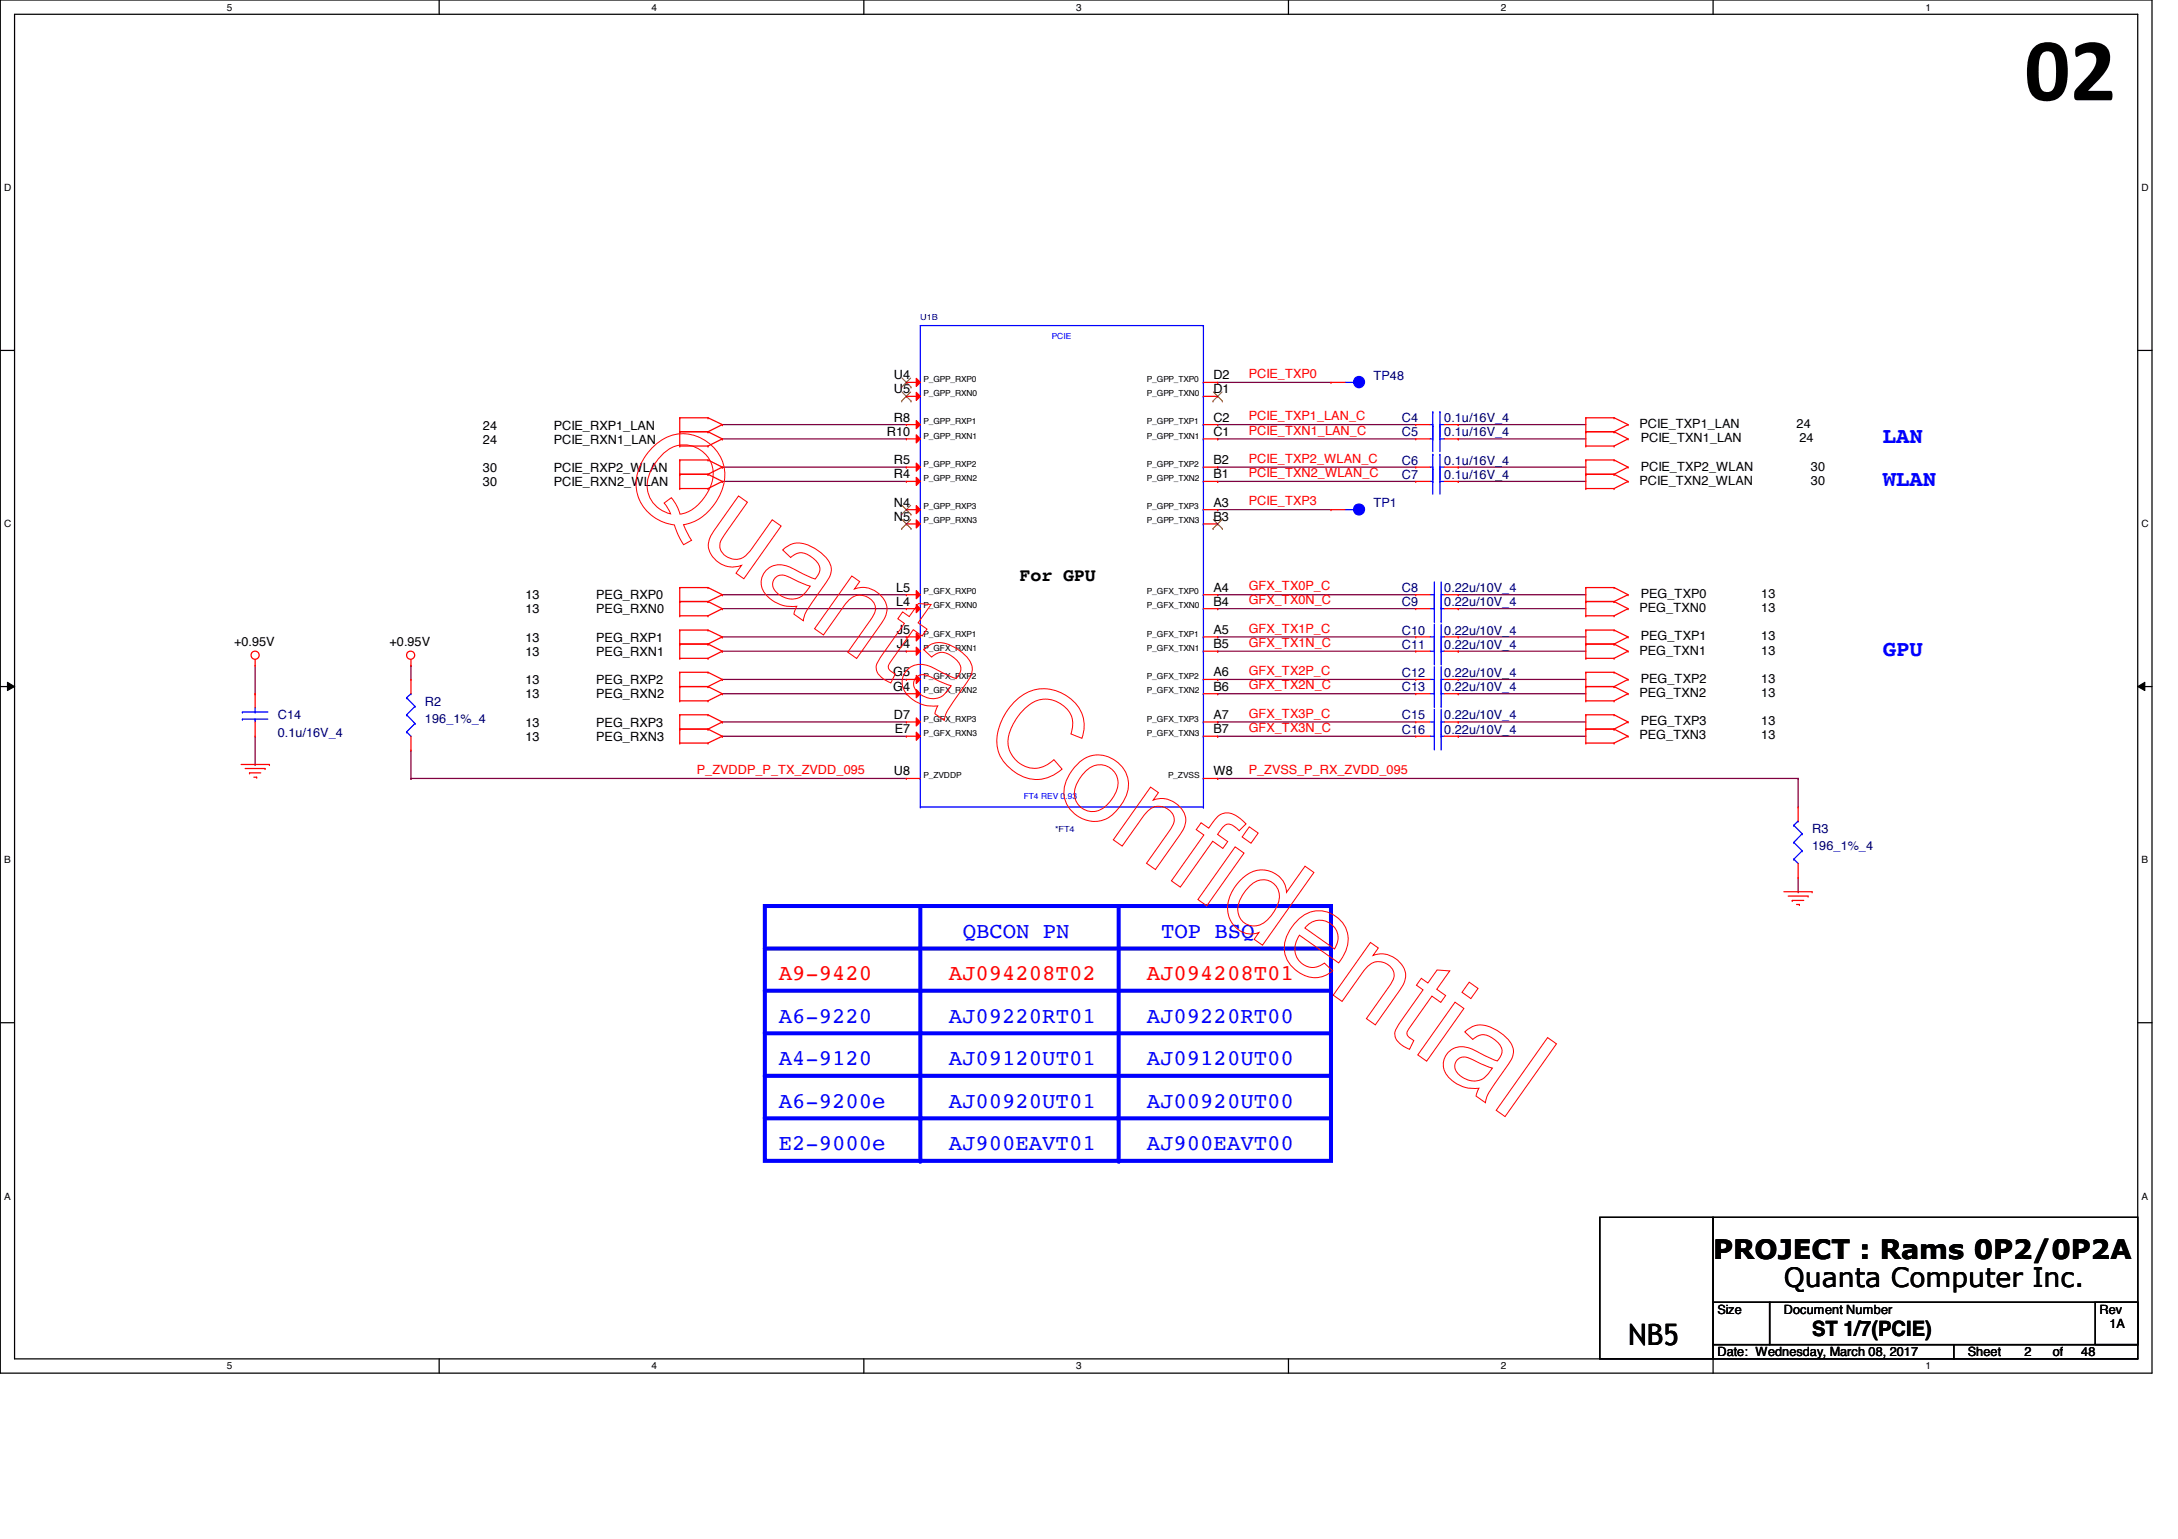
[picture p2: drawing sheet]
<svg xmlns="http://www.w3.org/2000/svg" width="297mm" height="210mm" viewBox="0 0 297 210" stroke-linecap="round" stroke-linejoin="round" font-family="sans-serif">
<defs><g id="words">
<text font-size="12.3" x="276.1" y="13.7">02</text>
<text font-size="4" x="222" y="183.4">NB5</text>
<g font-size="3.6">
<text x="233.6" y="171.7">PROJECT : Rams 0P2/0P2A</text>
<text x="243.3" y="175.5">Quanta Computer Inc.</text>
</g>
<g font-size="3" fill="#00f">
<text x="256.8" y="60.5">LAN</text>
<text x="256.8" y="66.3">WLAN</text>
<text x="256.8" y="89.4">GPU</text>
<text x="131.3" y="127.9">QBCON PN</text>
<text x="158.4" y="127.9">TOP BSQ</text>
<text x="106.2" y="139.5">A6-9220</text>
<text x="129.4" y="139.5">AJ09220RT01</text>
<text x="156.4" y="139.5">AJ09220RT00</text>
<text x="106.2" y="145.3">A4-9120</text>
<text x="129.4" y="145.3">AJ09120UT01</text>
<text x="156.4" y="145.3">AJ09120UT00</text>
<text x="106.2" y="151.1">A6-9200e</text>
<text x="129.4" y="151.1">AJ00920UT01</text>
<text x="156.4" y="151.1">AJ00920UT00</text>
<text x="106.2" y="156.8">E2-9000e</text>
<text x="129.4" y="156.8">AJ900EAVT01</text>
<text x="156.4" y="156.8">AJ900EAVT00</text>
</g>
<g font-size="3" fill="#f00">
<text x="106.2" y="133.7">A9-9420</text>
<text x="129.4" y="133.7">AJ094208T02</text>
<text x="156.4" y="133.7">AJ094208T01</text>
</g>
<text font-size="2.9" x="247.1" y="182.2">ST 1/7(PCIE)</text>
<text font-size="2.5" x="139.1" y="79.3">For GPU</text>
<g font-size="1.7">
<text x="121.9" y="53.6">U5</text>
<text x="121.9" y="51.7">U4</text>
<text x="165.5" y="53.6">D1</text>
<text x="165.5" y="51.7">D2</text>
<text x="65.9" y="58.6">24</text>
<text x="75.5" y="58.6">PCIE_RXP1_LAN</text>
<text x="120.9" y="59.4">R10</text>
<text x="121.9" y="57.5">R8</text>
<text x="165.5" y="59.4">C1</text>
<text x="165.5" y="57.5">C2</text>
<text x="223.6" y="58.4">PCIE_TXP1_LAN</text>
<text x="245" y="58.4">24</text>
<text x="65.9" y="60.5">24</text>
<text x="65.9" y="64.3">30</text>
<text x="75.5" y="60.5">PCIE_RXN1_LAN</text>
<text x="75.5" y="64.3">PCIE_RXP2_WLAN</text>
<text x="121.9" y="65.2">R4</text>
<text x="121.9" y="63.3">R5</text>
<text x="165.5" y="65.2">B1</text>
<text x="165.5" y="63.3">B2</text>
<text x="223.8" y="60.3">PCIE_TXN1_LAN</text>
<text x="223.8" y="64.2">PCIE_TXP2_WLAN</text>
<text x="245.4" y="60.3">24</text>
<text x="247" y="64.2">30</text>
<text x="65.9" y="66.3">30</text>
<text x="75.5" y="66.3">PCIE_RXN2_WLAN</text>
<text x="121.9" y="71">N5</text>
<text x="121.9" y="69.1">N4</text>
<text x="165.5" y="71">B3</text>
<text x="165.5" y="69.1">A3</text>
<text x="223.6" y="66.1">PCIE_TXN2_WLAN</text>
<text x="247" y="66.1">30</text>
<text x="71.7" y="81.7">13</text>
<text x="71.7" y="83.7">13</text>
<text x="81.3" y="81.7">PEG_RXP0</text>
<text x="81.3" y="83.7">PEG_RXN0</text>
<text x="122.2" y="82.6">L4</text>
<text x="122.2" y="80.7">L5</text>
<text x="165.5" y="82.6">B4</text>
<text x="165.5" y="80.7">A4</text>
<text x="223.6" y="83.5">PEG_TXN0</text>
<text x="223.8" y="81.5">PEG_TXP0</text>
<text x="240.2" y="81.5">13</text>
<text x="240.2" y="83.5">13</text>
<text x="31.9" y="88.1">+0.95V</text>
<text x="53.1" y="88.1">+0.95V</text>
<text x="71.7" y="87.5">13</text>
<text x="71.7" y="89.5">13</text>
<text x="81.3" y="87.5">PEG_RXP1</text>
<text x="81.3" y="89.5">PEG_RXN1</text>
<text x="122.3" y="88.4">J4</text>
<text x="122.3" y="86.4">J5</text>
<text x="165.5" y="88.4">B5</text>
<text x="165.5" y="86.4">A5</text>
<text x="223.6" y="89.3">PEG_TXN1</text>
<text x="223.8" y="87.3">PEG_TXP1</text>
<text x="240.2" y="87.3">13</text>
<text x="240.2" y="89.3">13</text>
<text x="71.7" y="93.3">13</text>
<text x="71.7" y="95.2">13</text>
<text x="81.3" y="93.3">PEG_RXP2</text>
<text x="81.3" y="95.2">PEG_RXN2</text>
<text x="121.8" y="94.2">G4</text>
<text x="121.8" y="92.2">G5</text>
<text x="165.5" y="94.2">B6</text>
<text x="165.5" y="92.2">A6</text>
<text x="223.6" y="95">PEG_TXN2</text>
<text x="223.8" y="93.1">PEG_TXP2</text>
<text x="240.2" y="93.1">13</text>
<text x="240.2" y="95">13</text>
<text x="71.7" y="99.1">13</text>
<text x="71.7" y="101">13</text>
<text x="81.3" y="99.1">PEG_RXP3</text>
<text x="81.3" y="101">PEG_RXN3</text>
<text x="121.9" y="98">D7</text>
<text x="122" y="100">E7</text>
<text x="165.5" y="100">B7</text>
<text x="165.5" y="98">A7</text>
<text x="223.6" y="100.8">PEG_TXN3</text>
<text x="223.8" y="98.9">PEG_TXP3</text>
<text x="240.2" y="98.9">13</text>
<text x="240.2" y="100.8">13</text>
<text x="121.9" y="105.7">U8</text>
<text x="165.5" y="105.7">W8</text>
<text x="234.2" y="179.2">Size</text>
<text x="243.3" y="179.2">Document Number</text>
<text x="286.3" y="179.2">Rev</text>
<text x="234.2" y="185">Date: Wednesday, March 08, 2017</text>
<text x="268.4" y="185">Sheet</text>
<text x="276.1" y="185">2</text>
<text x="279.9" y="185">of</text>
<text x="283.8" y="185">48</text>
<text x="287.7" y="181.1">1A</text>
</g>
<g font-size="1.7" fill="#f00">
<text x="170.3" y="51.6">PCIE_TXP0</text>
<text x="170.3" y="57.3">PCIE_TXP1_LAN_C</text>
<text x="170.3" y="59.3">PCIE_TXN1_LAN_C</text>
<text x="170.3" y="63.1">PCIE_TXP2_WLAN_C</text>
<text x="170.3" y="65.1">PCIE_TXN2_WLAN_C</text>
<text x="170.3" y="68.9">PCIE_TXP3</text>
<text x="170.3" y="80.5">GFX_TX0P_C</text>
<text x="170.3" y="82.4">GFX_TX0N_C</text>
<text x="170.3" y="86.3">GFX_TX1P_C</text>
<text x="170.3" y="88.2">GFX_TX1N_C</text>
<text x="170.3" y="92.1">GFX_TX2P_C</text>
<text x="170.3" y="94">GFX_TX2N_C</text>
<text x="170.3" y="97.9">GFX_TX3P_C</text>
<text x="170.3" y="99.8">GFX_TX3N_C</text>
<text x="95" y="105.6">P_ZVDDP_P_TX_ZVDD_095</text>
<text x="170.3" y="105.6">P_ZVSS_P_RX_ZVDD_095</text>
</g>
<g font-size="1.7" fill="#000080">
<text x="187.3" y="51.8">TP48</text>
<text x="191.2" y="57.6">C4</text>
<text x="191.2" y="59.5">C5</text>
<text x="197" y="57.6">0.1u/16V_4</text>
<text x="197" y="59.5">0.1u/16V_4</text>
<text x="191.2" y="65.3">C7</text>
<text x="191.2" y="63.4">C6</text>
<text x="197" y="65.3">0.1u/16V_4</text>
<text x="197" y="63.4">0.1u/16V_4</text>
<text x="187.3" y="69.2">TP1</text>
<text x="191.2" y="82.7">C9</text>
<text x="191.2" y="80.8">C8</text>
<text x="197" y="82.7">0.22u/10V_4</text>
<text x="197" y="80.8">0.22u/10V_4</text>
<text x="191.2" y="88.5">C11</text>
<text x="191.2" y="86.6">C10</text>
<text x="197" y="88.5">0.22u/10V_4</text>
<text x="197" y="86.6">0.22u/10V_4</text>
<text x="191.2" y="92.4">C12</text>
<text x="191.2" y="94.3">C13</text>
<text x="197" y="92.4">0.22u/10V_4</text>
<text x="197" y="94.3">0.22u/10V_4</text>
<text x="37.9" y="98.1">C14</text>
<text x="37.9" y="100.5">0.1u/16V_4</text>
<text x="58" y="96.2">R2</text>
<text x="58" y="98.6">196_1%_4</text>
<text x="191.2" y="98.1">C15</text>
<text x="191.2" y="100.1">C16</text>
<text x="197" y="98.1">0.22u/10V_4</text>
<text x="197" y="100.1">0.22u/10V_4</text>
<text x="247.1" y="113.6">R3</text>
<text x="247.1" y="115.9">196_1%_4</text>
</g>
<g font-size="1.4">
<text x="30.9" y="1.4">5</text>
<text x="88.9" y="1.4">4</text>
<text x="146.8" y="1.4">3</text>
<text x="204.7" y="1.4">2</text>
<text x="262.6" y="1.4">1</text>
<text x=".5" y="26.1">D</text>
<text x="292.1" y="26.1">D</text>
<text x=".5" y="71.9">C</text>
<text x="292.1" y="71.9">C</text>
<text x=".5" y="117.8">B</text>
<text x="292.1" y="117.8">B</text>
<text x=".5" y="163.6">A</text>
<text x="292.1" y="163.6">A</text>
<text x="30.9" y="186.8">5</text>
<text x="88.9" y="186.8">4</text>
<text x="146.8" y="186.8">3</text>
<text x="204.7" y="186.8">2</text>
<text x="262.6" y="186.8">1</text>
</g>
<g font-size="1.1" fill="#000080">
<text x="125.5" y="43.6">U1B</text>
<text x="143.9" y="113.5">*FT4</text>
</g>
<g font-size="1.1" fill="#00f">
<text x="143.5" y="46.3">PCIE</text>
<text x="139.6" y="109">FT4 REV 0.93</text>
</g>
<g font-size="1.1">
<text x="125.9" y="52.1">P_GPP_RXP0</text>
<text x="156.4" y="52.1">P_GPP_TXP0</text>
<text x="125.9" y="59.8">P_GPP_RXN1</text>
<text x="125.9" y="57.9">P_GPP_RXP1</text>
<text x="125.9" y="54">P_GPP_RXN0</text>
<text x="156.4" y="59.8">P_GPP_TXN1</text>
<text x="156.4" y="57.9">P_GPP_TXP1</text>
<text x="156.4" y="54">P_GPP_TXN0</text>
<text x="125.9" y="65.6">P_GPP_RXN2</text>
<text x="125.9" y="63.7">P_GPP_RXP2</text>
<text x="156.4" y="65.6">P_GPP_TXN2</text>
<text x="156.4" y="63.7">P_GPP_TXP2</text>
<text x="125.9" y="71.4">P_GPP_RXN3</text>
<text x="125.9" y="69.5">P_GPP_RXP3</text>
<text x="156.4" y="71.4">P_GPP_TXN3</text>
<text x="156.4" y="69.5">P_GPP_TXP3</text>
<text x="125.9" y="83">P_GFX_RXN0</text>
<text x="125.9" y="81">P_GFX_RXP0</text>
<text x="156.4" y="83">P_GFX_TXN0</text>
<text x="156.4" y="81">P_GFX_TXP0</text>
<text x="125.9" y="88.8">P_GFX_RXN1</text>
<text x="125.9" y="86.8">P_GFX_RXP1</text>
<text x="156.4" y="88.8">P_GFX_TXN1</text>
<text x="156.4" y="86.8">P_GFX_TXP1</text>
<text x="125.9" y="94.5">P_GFX_RXN2</text>
<text x="125.9" y="92.6">P_GFX_RXP2</text>
<text x="156.4" y="94.5">P_GFX_TXN2</text>
<text x="156.4" y="92.6">P_GFX_TXP2</text>
<text x="125.9" y="100.3">P_GFX_RXN3</text>
<text x="125.9" y="98.4">P_GFX_RXP3</text>
<text x="156.4" y="100.3">P_GFX_TXN3</text>
<text x="156.4" y="98.4">P_GFX_TXP3</text>
<text x="125.9" y="106.1">P_ZVDDP</text>
<text x="159.3" y="106.1">P_ZVSS</text>
</g>
</g></defs>
<path d="M0 0h293.5v187.3h-293.5zM2 1.9h289.5v183.4h-289.5z" fill="none" stroke="#000" stroke-width=".17"/>
<g fill="#fff">
<path d="M30.9 .2h.8v1.5h-.8z"/>
<path d="M30.9 185.5h.8v1.6h-.8z"/>
</g>
<path d="M59.9 0v1.9M59.9 185.3v2" fill="none" stroke="#000" stroke-width=".17"/>
<g fill="#fff">
<path d="M88.9 .2h.7v1.5h-.7z"/>
<path d="M88.9 185.5h.7v1.6h-.7z"/>
</g>
<path d="M117.8 0v1.9M117.8 185.3v2" fill="none" stroke="#000" stroke-width=".17"/>
<g fill="#fff">
<path d="M146.8 .2h.7v1.5h-.7z"/>
<path d="M146.8 185.5h.7v1.6h-.7z"/>
</g>
<path d="M175.7 0v1.9M175.7 185.3v2" fill="none" stroke="#000" stroke-width=".17"/>
<g fill="#fff">
<path d="M204.7 .2h.7v1.5h-.7z"/>
<path d="M204.7 185.5h.7v1.6h-.7z"/>
</g>
<path d="M233.6 0v1.9M233.6 185.3v2" fill="none" stroke="#000" stroke-width=".17"/>
<g fill="#fff">
<path d="M262.6 .2h.8v1.5h-.8z"/>
<path d="M262.6 185.5h.8v1.6h-.8z"/>
<path d="M.5 24.8h1v1.6h-1z"/>
<path d="M292.1 24.8h.9v1.6h-.9z"/>
<path d="M.5 70.7h1v1.5h-1z"/>
<path d="M292.1 70.7h.9v1.5h-.9z"/>
</g>
<path d="M0 47.8h2M291.5 47.8h2" fill="none" stroke="#000" stroke-width=".17"/>
<g fill="#fff">
<path d="M.5 116.5h.9v1.6h-.9z"/>
<path d="M292.1 116.5h.8v1.6h-.8z"/>
</g>
<path d="M0 93.6h2M291.5 93.6h2" fill="none" stroke="#000" stroke-width=".17"/>
<path d="M1 93l1 .6-1 .6zM291.5 93.6l1-.6v1.2z" fill="#000"/>
<path d="M1 93l1 .6-1 .6zM291.5 93.6l1-.6v1.2z" fill="none" stroke="#000" stroke-width=".14"/>
<g fill="#fff">
<path d="M.5 162.4h.9v1.5h-.9z"/>
<path d="M292.1 162.4h.8v1.5h-.8z"/>
</g>
<path d="M0 139.5h2M291.5 139.5h2" fill="none" stroke="#000" stroke-width=".17"/>
<path d="M104.3 152.5h77.2" fill="none" stroke="#00f" stroke-width=".55"/>
<circle cx="181.5" cy="152.5" r=".28" fill="#00f"/>
<path d="M152.6 123.6v34.7" fill="none" stroke="#00f" stroke-width=".55"/>
<circle cx="152.6" cy="158.3" r=".28" fill="#00f"/>
<path d="M125.5 123.6v34.7" fill="none" stroke="#00f" stroke-width=".55"/>
<circle cx="125.5" cy="158.3" r=".28" fill="#00f"/>
<path d="M104.3 123.6h77.2v34.7h-77.2zM104.3 135.1h77.2" fill="none" stroke="#00f" stroke-width=".55"/>
<circle cx="181.5" cy="135.1" r=".28" fill="#00f"/>
<path d="M104.3 140.9h77.2" fill="none" stroke="#00f" stroke-width=".55"/>
<circle cx="181.5" cy="140.9" r=".28" fill="#00f"/>
<path d="M104.3 129.4h77.2" fill="none" stroke="#00f" stroke-width=".55"/>
<circle cx="181.5" cy="129.4" r=".28" fill="#00f"/>
<path d="M104.3 146.7h77.2" fill="none" stroke="#00f" stroke-width=".55"/>
<circle cx="181.5" cy="146.7" r=".28" fill="#00f"/>
<g fill="none" stroke="#800040" stroke-width=".17">
<path d="M98.5 57.9h.1M98.5 59.9h.1M98.5 57.9h25.1M98.5 59.9h25.1M166.1 57.9h.1M166.1 59.9h.1M166.1 52.2h.1M166.1 57.9h27M166.1 59.9h27M166.1 52.2h15.4M198.9 57.9h.1M198.9 59.9h.1"/>
<path d="M198.9 57.9h17.4M198.9 59.9h17.4M98.5 63.7h.1M98.5 65.7h.1M98.5 65.7h25.1M98.5 63.7h25.1M166.1 63.7h.1M166.1 65.7h.1M166.1 69.5h.1M166.1 65.7h27M166.1 63.7h27M166.1 69.5h15.4"/>
<path d="M198.9 65.7h.1M198.9 63.7h.1M198.9 65.7h17.4M198.9 63.7h17.4M34.8 94.6h.1M34.8 90.8v3.8M56 90.8h.1M56 90.8v1.9M98.5 81.1h.1M98.5 83h.1M98.5 86.9h.1M98.5 88.8h.1"/>
<path d="M98.5 92.7h.1M98.5 94.6h.1M98.5 98.5h.1M98.5 81.1h25.1M98.5 83h25.1M98.5 86.9h25.1M98.5 88.8h25.1M98.5 92.7h25.1M98.5 94.6h25.1M98.5 98.5h25.1M166.1 86.9h.1M166.1 88.8h.1"/>
<path d="M166.1 92.7h.1M166.1 94.6h.1M166.1 98.5h.1M166.1 81.1h.1M166.1 83h.1M166.1 81.1h27M166.1 83h27M166.1 86.9h27M166.1 88.8h27M166.1 92.7h27M166.1 94.6h27M166.1 98.5h27"/>
<path d="M198.9 83h.1M198.9 81.1h.1M198.9 88.8h.1M198.9 86.9h.1M198.9 94.6h.1M198.9 92.7h.1M198.9 98.5h.1M198.9 81.1h17.4M198.9 83h17.4M198.9 86.9h17.4M198.9 88.8h17.4M198.9 92.7h17.4"/>
<path d="M198.9 94.6h17.4M198.9 98.5h17.4M34.8 104.3h.1M34.8 100.4v3.9M56 106.2h.1M56 106.2h67.6M56 102.3v3.9M98.5 100.4h.1M98.5 100.4h25.1M166.1 100.4h.1M166.1 106.2h.1M166.1 100.4h27"/>
<path d="M166.1 106.2h79.1M198.9 100.4h.1M198.9 100.4h17.4M245.2 106.2h.1M245.2 106.2v3.9M245.2 119.7v1.9M245.2 121.6h.1"/>
</g>
<g fill="none" stroke="#f00" stroke-width=".17">
<path d="M92.7 58.9h.1M92.7 57h.1M92.7 57v3.8M92.7 58.9h3.9M92.7 57h3.9M96.6 58.9h.1M96.6 57h.1M96.6 58.9l1.9 1M96.6 57l1.9 .9M98.5 59.9h.1M98.5 57.9h.1M98.5 59.9l-1.9 .9"/>
<path d="M98.5 57.9l-1.9 1M216.3 58.9h.1M216.3 57h.1M216.3 57v3.8M216.3 58.9h3.8M216.3 57h3.8M220.1 58.9h.1M220.1 57h.1M220.1 57l1.9 .9M220.1 58.9l1.9 1M222 57.9h.1M222 59.9h.1"/>
<path d="M222 57.9l-1.9 1M222 59.9l-1.9 .9M92.7 60.8h.1M92.7 64.7h.1M92.7 62.7h.1M92.7 66.6h.1M92.7 62.7v3.9M92.7 60.8h3.9M92.7 64.7h3.9M92.7 62.7h3.9M92.7 66.6h3.9M96.6 60.8h.1"/>
<path d="M96.6 62.7h.1M96.6 64.7h.1M96.6 66.6h.1M96.6 62.7l1.9 1M96.6 64.7l1.9 1M98.5 63.7h.1M98.5 65.7h.1M98.5 63.7l-1.9 1M98.5 65.7l-1.9 .9M216.3 60.8h.1M216.3 64.7h.1M216.3 62.7h.1"/>
<path d="M216.3 66.6h.1M216.3 62.7v3.9M216.3 60.8h3.8M216.3 64.7h3.8M216.3 62.7h3.8M216.3 66.6h3.8M220.1 60.8h.1M220.1 64.7h.1M220.1 62.7h.1M220.1 66.6h.1M220.1 62.7l1.9 1M220.1 64.7l1.9 1"/>
<path d="M222 63.7h.1M222 65.7h.1M222 63.7l-1.9 1M222 65.7l-1.9 .9M34.8 90.8h.1M34.8 90v.8M56 90.8h.1M56 90v.8M92.7 82h.1M92.7 80.1h.1M92.7 84h.1M92.7 87.8h.1"/>
<path d="M92.7 85.9h.1M92.7 89.8h.1M92.7 93.6h.1M92.7 91.7h.1M92.7 95.6h.1M92.7 99.4h.1M92.7 97.5h.1M92.7 80.1h3.9M92.7 82h3.9M92.7 80.1v3.9M92.7 85.9v3.9M92.7 91.7v3.9"/>
<path d="M92.7 97.5v3.8M92.7 84h3.9M92.7 85.9h3.9M92.7 87.8h3.9M92.7 89.8h3.9M92.7 91.7h3.9M92.7 93.6h3.9M92.7 95.6h3.9M92.7 97.5h3.9M92.7 99.4h3.9M96.6 80.1h.1M96.6 82h.1"/>
<path d="M96.6 84h.1M96.6 85.9h.1M96.6 87.8h.1M96.6 89.8h.1M96.6 91.7h.1M96.6 93.6h.1M96.6 95.6h.1M96.6 97.5h.1M96.6 99.4h.1M96.6 80.1l1.9 1M96.6 82l1.9 1M96.6 85.9l1.9 1"/>
<path d="M96.6 87.8l1.9 1M96.6 91.7l1.9 1M96.6 93.6l1.9 1M96.6 97.5l1.9 1M96.6 99.4l1.9 1M98.5 81.1h.1M98.5 83h.1M98.5 86.9h.1M98.5 88.8h.1M98.5 92.7h.1M98.5 94.6h.1M98.5 98.5h.1"/>
<path d="M98.5 81.1l-1.9 .9M98.5 83l-1.9 1M98.5 86.9l-1.9 .9M98.5 88.8l-1.9 1M98.5 92.7l-1.9 .9M98.5 94.6l-1.9 1M98.5 98.5l-1.9 .9M216.3 82h.1M216.3 80.1h.1M216.3 84h.1M216.3 87.8h.1M216.3 85.9h.1"/>
<path d="M216.3 89.8h.1M216.3 93.6h.1M216.3 91.7h.1M216.3 95.6h.1M216.3 99.4h.1M216.3 97.5h.1M216.3 80.1h3.8M216.3 82h3.8M216.3 84h3.8M216.3 80.1v3.9M216.3 85.9v3.9M216.3 91.7v3.9"/>
<path d="M216.3 97.5v3.8M216.3 85.9h3.8M216.3 87.8h3.8M216.3 89.8h3.8M216.3 91.7h3.8M216.3 93.6h3.8M216.3 95.6h3.8M216.3 97.5h3.8M216.3 99.4h3.8M220.1 82h.1M220.1 80.1h.1M220.1 84h.1"/>
<path d="M220.1 87.8h.1M220.1 85.9h.1M220.1 89.8h.1M220.1 93.6h.1M220.1 91.7h.1M220.1 95.6h.1M220.1 99.4h.1M220.1 97.5h.1M220.1 80.1l1.9 1M220.1 82l1.9 1M220.1 85.9l1.9 1M220.1 87.8l1.9 1"/>
<path d="M220.1 91.7l1.9 1M220.1 93.6l1.9 1M220.1 97.5l1.9 1M220.1 99.4l1.9 1M222 81.1h.1M222 83h.1M222 86.9h.1M222 88.8h.1M222 92.7h.1M222 94.6h.1M222 98.5h.1M222 81.1l-1.9 .9"/>
<path d="M222 83l-1.9 1M222 86.9l-1.9 .9M222 88.8l-1.9 1M222 92.7l-1.9 .9M222 94.6l-1.9 1M222 98.5l-1.9 .9M32.9 104.3h3.8M33.4 104.8h2.7M34 105.4h.1M34 105.4h1.6M34.6 106h.4M35 106h.1"/>
<path d="M36.1 104.8h.1M36.7 104.3h.1M92.7 101.3h.1M92.7 101.3h3.9M96.6 101.3h.1M98.5 100.4h.1M98.5 100.4l-1.9 .9M216.3 101.3h.1M216.3 101.3h3.8M220.1 101.3h.1M222 100.4h.1M222 100.4l-1.9 .9"/>
<path d="M243.3 121.6h3.8M243.9 122.2h2.7M244.4 122.8h.1M244.4 122.8h1.6M245 123.4h.4M245.4 123.4h.1M246.6 122.2h.1M247.1 121.6h.1"/>
<circle cx="34.8" cy="89.4" r=".56"/>
<circle cx="56" cy="89.4" r=".56"/>
</g>
<path d="M218.2 166h15.4v19.3h-15.4zM233.6 166h57.9v11.6h-57.9zM233.6 177.6h7.7v5.8h-7.7zM241.3 177.6h50.2v5.8h-50.2zM285.7 177.6h5.8v5.8h-5.8zM233.6 183.4h32.8v1.9h-32.8zM266.4 183.4h25.1v1.9h-25.1z" fill="none" stroke="#000" stroke-width=".17"/>
<circle cx="185.3" cy="69.5" r=".75" fill="#00f"/>
<g fill="none" stroke="#00f" stroke-width=".17">
<path d="M195 57.9h.4M195.4 57.9h.1M195.4 56.2h.1M195.4 56.2v3.4M196.4 56.2h.1M196.4 57.9h.1M196.4 57.9h.6M196.4 56.2v3.4M183.4 69.5h1.2M184.6 69.5h.1M33.1 97.1h.1M33.1 98.1h.1"/>
<path d="M33.1 97.1h3.4M33.1 98.1h3.4M34.8 98.1h.1M34.8 97.1h.1M34.8 96.5v.6M34.8 98.1v.4"/>
<circle cx="185.3" cy="69.5" r=".75"/>
</g>
<path d="M193.1 57.9h.1M193.1 57.9h1.9M197 57.9h1.9M198.9 57.9h.1M181.5 69.5h.1M181.5 69.5h1.9M34.8 94.6h.1M34.8 94.6v1.9M34.8 98.5v1.9M34.8 100.4h.1" fill="none" stroke="#f00" stroke-width=".17"/>
<circle cx="185.3" cy="52.1" r=".75" fill="#00f"/>
<g fill="none" stroke="#00f" stroke-width=".17">
<path d="M125.5 59.9h.1M125.5 57.9h.1M125.5 54.1h.1M125.5 52.2h.1M164.1 59.9h.1M164.1 57.9h.1M164.1 54.1h.1M164.1 52.2h.1M164.1 44.4h.1M164.1 44.4v65.7M164.1 44.4h-38.6v65.7M183.4 52.2h1.2"/>
<path d="M184.6 52.2h.1M125.5 71.5h.1M125.5 69.5h.1M125.5 65.7h.1M125.5 63.7h.1M164.1 71.5h.1M164.1 69.5h.1M164.1 65.7h.1M164.1 63.7h.1M195 65.7h.4M195.4 65.7h.1M195.4 63.9h.1"/>
<path d="M195.4 63.9v3.5M196.4 63.9h.1M196.4 65.7h.1M196.4 65.7h.6M196.4 63.9v3.5M125.5 98.5h.1M125.5 94.6h.1M125.5 92.7h.1M125.5 88.8h.1M125.5 86.9h.1M125.5 83h.1M125.5 81.1h.1"/>
<path d="M164.1 94.6h.1M164.1 88.8h.1M164.1 98.5h.1M164.1 83h.1M164.1 92.7h.1M164.1 86.9h.1M164.1 81.1h.1M195 92.7h.6M195.6 94.4h.1M195.6 92.7h.1M195.6 90.9v3.5M196.6 92.7h.1"/>
<path d="M196.6 94.4h.1M196.6 92.7h.4M196.6 90.9v3.5M125.5 106.2h.1M125.5 100.4h.1M125.5 110.1h.1M125.5 110.1h38.6M164.1 106.2h.1M164.1 100.4h.1M164.1 110.1h.1"/>
<circle cx="185.3" cy="52.1" r=".75"/>
</g>
<path d="M181.5 52.2h.1M181.5 52.2h1.9M193.1 65.7h.1M193.1 65.7h1.9M197 65.7h1.9M198.9 65.7h.1M193.1 92.7h.1M193.1 92.7h1.9M197 92.7h1.9M198.9 92.7h.1M123.6 106.2h.1M123.6 106.2h1.9" fill="none" stroke="#f00" stroke-width=".17"/>
<path d="M125 99.9l.5 .5-.5 .6z" fill="#f00"/>
<path d="M125 99.9l.5 .5-.5 .6zM123.6 100.4h.1M123.6 100.4h1.9" fill="none" stroke="#f00" stroke-width=".17"/>
<path d="M125 97.9l.5 .6-.5 .5z" fill="#f00"/>
<path d="M123.6 98.5h.1M123.6 98.5h1.9M125 97.9l.5 .6-.5 .5z" fill="none" stroke="#f00" stroke-width=".17"/>
<path d="M125 94.1l.5 .5-.5 .6z" fill="#f00"/>
<path d="M123.6 94.6h.1M123.6 94.6h1.9M125 94.1l.5 .5-.5 .6z" fill="none" stroke="#f00" stroke-width=".17"/>
<path d="M125 92.1l.5 .6-.5 .5z" fill="#f00"/>
<path d="M123.6 92.7h.1M123.6 92.7h1.9M125 92.1l.5 .6-.5 .5z" fill="none" stroke="#f00" stroke-width=".17"/>
<path d="M125 88.3l.5 .5-.5 .6z" fill="#f00"/>
<path d="M123.6 88.8h.1M123.6 88.8h1.9M125 88.3l.5 .5-.5 .6z" fill="none" stroke="#f00" stroke-width=".17"/>
<path d="M125 86.3l.5 .6-.5 .5z" fill="#f00"/>
<path d="M123.6 86.9h.1M123.6 86.9h1.9M125 86.3l.5 .6-.5 .5z" fill="none" stroke="#f00" stroke-width=".17"/>
<path d="M125 82.5l.5 .5-.5 .6z" fill="#f00"/>
<path d="M123.6 83h.1M123.6 83h1.9M125 82.5l.5 .5-.5 .6z" fill="none" stroke="#f00" stroke-width=".17"/>
<path d="M125 80.6l.5 .5-.5 .6z" fill="#f00"/>
<path d="M123.6 81.1h.1M123.6 81.1h1.9M125 80.6l.5 .5-.5 .6z" fill="none" stroke="#f00" stroke-width=".17"/>
<path d="M125 70.9l.5 .6-.5 .5z" fill="#f00"/>
<path d="M123.6 71.5h.1M123.6 71.5h1.9M125 70.9l.5 .6-.5 .5z" fill="none" stroke="#f00" stroke-width=".17"/>
<path d="M123 72.1h.1M123 70.9l1.2 1.2M124.2 70.9l-1.2 1.2M124.2 72.1h.1" fill="none" stroke="#804000" stroke-width=".14"/>
<path d="M125 69l.5 .5-.5 .6z" fill="#f00"/>
<path d="M123.6 69.5h.1M123.6 69.5h1.9M125 69l.5 .5-.5 .6z" fill="none" stroke="#f00" stroke-width=".17"/>
<path d="M123 70.1h.1M123 68.9l1.2 1.2M124.2 68.9l-1.2 1.2M124.2 70.1h.1" fill="none" stroke="#804000" stroke-width=".14"/>
<path d="M125 65.1l.5 .6-.5 .5z" fill="#f00"/>
<path d="M123.6 65.7h.1M123.6 65.7h1.9M125 65.1l.5 .6-.5 .5z" fill="none" stroke="#f00" stroke-width=".17"/>
<path d="M125 63.2l.5 .5-.5 .6z" fill="#f00"/>
<path d="M123.6 63.7h.1M123.6 63.7h1.9M125 63.2l.5 .5-.5 .6z" fill="none" stroke="#f00" stroke-width=".17"/>
<path d="M125 59.3l.5 .6-.5 .5z" fill="#f00"/>
<path d="M123.6 59.9h.1M123.6 59.9h1.9M125 59.3l.5 .6-.5 .5z" fill="none" stroke="#f00" stroke-width=".17"/>
<path d="M125 57.4l.5 .5-.5 .6z" fill="#f00"/>
<path d="M123.6 57.9h.1M123.6 57.9h1.9M125 57.4l.5 .5-.5 .6z" fill="none" stroke="#f00" stroke-width=".17"/>
<path d="M125 53.5l.5 .6-.5 .5z" fill="#f00"/>
<path d="M123.6 54.1h.1M123.6 54.1h1.9M125 53.5l.5 .6-.5 .5z" fill="none" stroke="#f00" stroke-width=".17"/>
<path d="M123 54.7h.1M123 53.5l1.2 1.2M124.2 53.5l-1.2 1.2M124.2 54.7h.1" fill="none" stroke="#804000" stroke-width=".14"/>
<path d="M125 51.6l.5 .6-.5 .5z" fill="#f00"/>
<g fill="none" stroke="#f00" stroke-width=".17">
<path d="M123.6 52.2h.1M123.6 52.2h1.9M125 51.6l.5 .6-.5 .5zM164.1 52.2h2M164.1 59.9h2M164.1 57.9h2M164.1 54.1h2M166.1 59.9h.1M166.1 57.9h.1M166.1 54.1h.1M166.1 52.2h.1M193.1 59.9h.1"/>
<path d="M193.1 59.9h1.9M197 59.9h1.9M198.9 59.9h.1M164.1 71.5h2M164.1 69.5h2M164.1 65.7h2M164.1 63.7h2M166.1 71.5h.1M166.1 69.5h.1M166.1 65.7h.1M166.1 63.7h.1M193.1 63.7h.1"/>
<path d="M193.1 63.7h1.9M197 63.7h1.9M198.9 63.7h.1M56 92.7h.1M56 92.7v1.9M164.1 98.5h2M164.1 94.6h2M164.1 92.7h2M164.1 88.8h2M164.1 86.9h2M164.1 83h2M164.1 81.1h2"/>
<path d="M166.1 98.5h.1M166.1 94.6h.1M166.1 92.7h.1M166.1 88.8h.1M166.1 86.9h.1M166.1 83h.1M166.1 81.1h.1M193.1 94.6h.1M193.1 98.5h.1M193.1 88.8h.1M193.1 83h.1M193.1 86.9h.1"/>
<path d="M193.1 81.1h.1M193.1 98.5h1.9M193.1 94.6h1.9M193.1 88.8h1.9M193.1 86.9h1.9M193.1 83h1.9M193.1 81.1h1.9M197 98.5h1.9M197 94.6h1.9M197 88.8h1.9M197 86.9h1.9M197 83h1.9"/>
<path d="M197 81.1h1.9M198.9 94.6h.1M198.9 98.5h.1M198.9 88.8h.1M198.9 83h.1M198.9 86.9h.1M198.9 81.1h.1M56 102.3h.1M56 100.4v1.9M164.1 106.2h2M164.1 100.4h2M166.1 106.2h.1"/>
<path d="M166.1 100.4h.1M193.1 100.4h.1M193.1 100.4h1.9M197 100.4h1.9M198.9 100.4h.1M245.2 119.7h.1M245.2 110.1h.1M245.2 110.1v1.9M245.2 117.8v1.9"/>
</g>
<path d="M123 52.8h.1M123 51.6l1.2 1.2M124.2 51.6l-1.2 1.2M124.2 52.8h.1M165.4 54.7h.1M165.5 53.5l1.2 1.2M166.7 53.5l-1.3 1.2M166.7 54.7h.1M165.4 72.1h.1M165.5 70.9l1.2 1.2M166.7 70.9l-1.3 1.2M166.7 72.1h.1" fill="none" stroke="#804000" stroke-width=".14"/>
<g fill="none" stroke="#00f" stroke-width=".17">
<path d="M195 59.9h.4M195.4 59.9h.1M195.4 58.1h.1M195.4 58.1v3.5M196.4 58.1h.1M196.4 59.9h.1M196.4 58.1v3.5M196.4 59.9h.6M195 63.7h.4M195.4 63.7h.1M195.4 62h.1M195.4 62v3.4"/>
<path d="M195.6 79.4v5.4M196.4 62h.1M196.4 63.7h.1M196.4 63.7h.6M196.4 62v3.4M196.6 79.4v5.4M55.5 99.8h.1M55.5 97.5h.1M55.5 95.2h.1M55.5 99.8l.5 .6M55.5 97.5l1.1 1.2M55.5 95.2l1.1 1.2"/>
<path d="M56 94.6h.1M56 94.6l-.5 .6M56.6 98.7h.1M56.6 96.4h.1M56.6 98.7l-1.1 1.1M56.6 96.4l-1.1 1.1M195 94.6h.6M195 98.5h.6M195 88.8h.6M195 83h.6M195 86.9h.6M195 81.1h.6"/>
<path d="M195.6 96.4h.1M195.6 94.6h.1M195.6 98.5h.1M195.6 90.6h.1M195.6 88.8h.1M195.6 84.8h.1M195.6 83h.1M195.6 88.6h.1M195.6 86.9h.1M195.6 82.8h.1M195.6 81.1h.1M195.6 85.1v5.5"/>
<path d="M195.6 92.9v3.5M195.6 96.7v5.5M196.6 94.6h.1M196.6 96.4h.1M196.6 98.5h.1M196.6 88.8h.1M196.6 90.6h.1M196.6 83h.1M196.6 84.8h.1M196.6 86.9h.1M196.6 88.6h.1M196.6 81.1h.1"/>
<path d="M196.6 82.8h.1M196.6 94.6h.4M196.6 85.1v5.5M196.6 92.9v3.5M196.6 96.7v5.5M196.6 98.5h.4M196.6 88.8h.4M196.6 83h.4M196.6 86.9h.4M196.6 81.1h.4M195 100.4h.6M195.6 100.2h.1"/>
<path d="M195.6 102.2h.1M195.6 100.4h.1M196.6 100.2h.1M196.6 100.4h.1M196.6 102.2h.1M196.6 100.4h.4M244.6 117.2h.1M244.6 114.9h.1M244.6 112.6h.1M244.6 117.2l.6 .6M244.6 114.9l1.2 1.1M244.6 112.6l1.2 1.1"/>
<path d="M245.2 112h.1M245.2 112l-.6 .6M245.8 116h.1M245.8 113.7h.1M245.8 116l-1.2 1.2M245.8 113.7l-1.2 1.2"/>
</g>
<g fill="none" stroke="#f00" stroke-width=".14">
<path d="M88.8 61.2a5.7 5.7 0 0 1 7.6-.9 5.7 5.7 0 0 1 1.7 7.4 6.8 6.8 0 0 1-4.9 3.9l1.1 2.1-1.1 .6-.7-1.3-.5-1.4a5.7 5.7 0 0 1-4.2-9zM90.3 62.1a4 4 0 0 1 5.4-.6 4 4 0 0 1 1 5.3 5.8 5.8 0 0 1-4 3.3l-.5-1.3-.6-.9-1 .7 .5 .7 .4 .8a4 4 0 0 1-2.5-6.4zM100.7 67.6l1.2 .9-3.1 4.4a1.91 1.91 0 0 0-.3 2.5 2.29 2.29 0 0 0 3.8-.2l3-4.3 1.2 .8-5.1 7.2-1-.7 .7-1.1a3.3 3.3 0 0 1-4.5-2.9l.1-.6 .4-.8zM105.8 78.8a1.63 1.63 0 0 1 2 0l1.5 .7 1.2 .4-.3 .5a2.6 2.6 0 0 1-4.2 .4 1.36 1.36 0 0 1-.2-2zM106.7 75a3.1 3.1 0 0 1 4.1-.4 4.5 4.5 0 0 1 2.6 2.9 3.3 3.3 0 0 1-1 2.3l-1.1 1.6a7.9 7.9 0 0 0-1.7 3v.3l-1.3-.9 .4-1.1a4.6 4.6 0 0 1-4.7-2.3 2.51 2.51 0 0 1 .7-2.8 2.51 2.51 0 0 1 2.8-.3l2.4 1.1 1.3 .6a1.66 1.66 0 0 0-.2-2.8 2.34 2.34 0 0 0-2.5-.6l-.7 .4zM116.2 78.6l1 .7-.7 1a3.4 3.4 0 0 1 4.5 2.7 3.9 3.9 0 0 1-1.1 2.4l-3.1 4.4-1.2-.8 3.1-4.4a1.95 1.95 0 0 0 .3-2.6 2.21 2.21 0 0 0-3.5 .2l-3.2 4.4-1.2-.8zM123.1 83.5l.9 .6 1.3-1.8 1.7 .1-1.8 2.5 1.2 .9-.6 .9-1.2-.8-3.2 4.5a.77 .77 0 0 0 .3 1.3l.4 .2-.6 1.2a3.3 3.3 0 0 1-2-1.7 2.18 2.18 0 0 1 .6-1.8l3.2-4.6-.9-.6zM125 92.4a1.63 1.63 0 0 1 2 0l1.5 .7 1.2 .4-.3 .5a2.6 2.6 0 0 1-4.2 .4 1.36 1.36 0 0 1-.2-2zM126 88.6a3.1 3.1 0 0 1 4-.4 4.5 4.5 0 0 1 2.6 2.9 3.3 3.3 0 0 1-.9 2.3l-1.2 1.6a7.9 7.9 0 0 0-1.7 3v.2l-1.3-.9 .4-1a4.6 4.6 0 0 1-4.7-2.3 2.51 2.51 0 0 1 .7-2.8 2.51 2.51 0 0 1 2.8-.4l2.4 1.2 1.3 .6a1.66 1.66 0 0 0-.1-2.8 2.34 2.34 0 0 0-2.5-.7l-.7 .5zM138.2 95.9a5.6 5.6 0 0 1 9.6 2.2 4.9 4.9 0 0 1-.2 2.6l-1.5-.6a3.2 3.2 0 0 0-1.7-4.2 3.7 3.7 0 0 0-4.7 .8 6.8 6.8 0 0 0-2.2 4.9 3.6 3.6 0 0 0 2.5 3 3.6 3.6 0 0 0 3.7-1l1.1 1.3a5.1 5.1 0 0 1-7.3-.4 5 5 0 0 1-1.1-5.7l.7-1.5zM147 104.2a4.1 4.1 0 0 1 4.6-.8 4.1 4.1 0 0 1 2.3 4.1 6.3 6.3 0 0 1-3.3 4.3 4.2 4.2 0 0 1-5.5-4.3 6.4 6.4 0 0 1 1.9-3.3zM148.2 105.1a2.55 2.55 0 0 1 3.5-.1 2.55 2.55 0 0 1 .3 3.4 3.6 3.6 0 0 1-3.3 2.3 2.58 2.58 0 0 1-1.7-4.2z"/>
<path d="M156.9 107.4l1.1 .7-.7 1a3.4 3.4 0 0 1 4.4 2.7 3.9 3.9 0 0 1-1 2.4l-3.1 4.4-1.2-.9 3.1-4.3a1.95 1.95 0 0 0 .3-2.6 2.21 2.21 0 0 0-3.6 .2l-3.2 4.4-1.2-.9zM163.8 112.2l1 .8 .6-.8a2.18 2.18 0 0 1 3.5-.7l1 .9-.9 .9a1.78 1.78 0 0 0-1.8-.8 3.7 3.7 0 0 0-1.1 1.3l1.3 1-.6 .9-1.4-1-4.4 6.3-1.2-.9 4.4-6.2-1.1-.7zM168.5 115.5l1.2 .9-5.1 7.1-1.2-.8zM170.4 112.8l1.2 .8-1 1.4-1.2-.8zM169.1 120.1a3.6 3.6 0 0 1 5.8 0l.4 .6 .2 1 2.5-3.6 1.2 .9-7 9.9-1.2-.8 .7-.9a3.2 3.2 0 0 1-4.2-2.8 5.4 5.4 0 0 1 1.6-4.3zM170.5 120.8a2.29 2.29 0 0 1 3-.5 2.29 2.29 0 0 1 .8 3 4.9 4.9 0 0 1-2.7 2.9 2.29 2.29 0 0 1-2.4-.9 2.29 2.29 0 0 1-.1-2.5 6.6 6.6 0 0 1 1.4-2zM177.1 125.4a4 4 0 0 1 5.3-.2 4 4 0 0 1 .8 5.2l-.6 .9-5.4-3.8a2.71 2.71 0 0 0 .8 4.2 2.31 2.31 0 0 0 2.6-.3l1.2 1a3.7 3.7 0 0 1-5.3-.3 3.8 3.8 0 0 1-.7-5.1zM178.3 126.2a2.46 2.46 0 0 1 3.3-.1 2.46 2.46 0 0 1 .4 3.3l-4-2.8zM186.9 128.5l1.1 .8-.7 1a3.4 3.4 0 0 1 4.4 2.7 3.9 3.9 0 0 1-1 2.4l-3.1 4.4-1.2-.9 3-4.3a1.95 1.95 0 0 0 .4-2.6 2.21 2.21 0 0 0-3.6 .2l-3.2 4.4-1.2-.9zM193.8 133.4l.9 .7 1.3-1.8 1.7 .1-1.8 2.5 1.3 .9-.7 .9-1.2-.8-3.2 4.5a.77 .77 0 0 0 .3 1.3l.4 .2-.6 1.2a3.3 3.3 0 0 1-1.9-1.8 2.17 2.17 0 0 1 .5-1.7l3.3-4.6-.9-.6zM198.4 136.7l1.2 .8-5 7.2-1.2-.8zM200.4 134l1.2 .8-1 1.4-1.2-.9z"/>
<path d="M198.8 144.5a1.63 1.63 0 0 1 2 0l1.5 .7 1.2 .5-.3 .4a2.6 2.6 0 0 1-4.2 .5 1.36 1.36 0 0 1-.2-2.1zM199.8 140.7a3.1 3.1 0 0 1 4.1-.3 4.5 4.5 0 0 1 2.5 2.8 3.3 3.3 0 0 1-.9 2.3l-1.2 1.6a7.9 7.9 0 0 0-1.7 3v.3l-1.3-.9 .4-1.1a4.6 4.6 0 0 1-4.7-2.3 2.51 2.51 0 0 1 .7-2.7 2.51 2.51 0 0 1 2.8-.4l2.4 1.2 1.3 .5a1.66 1.66 0 0 0-.1-2.7 2.34 2.34 0 0 0-2.5-.7l-.7 .5zM211.1 141.5l1.2 .9-7 9.9-1.2-.9z"/>
</g>
<use href="#words"/>
</svg>
